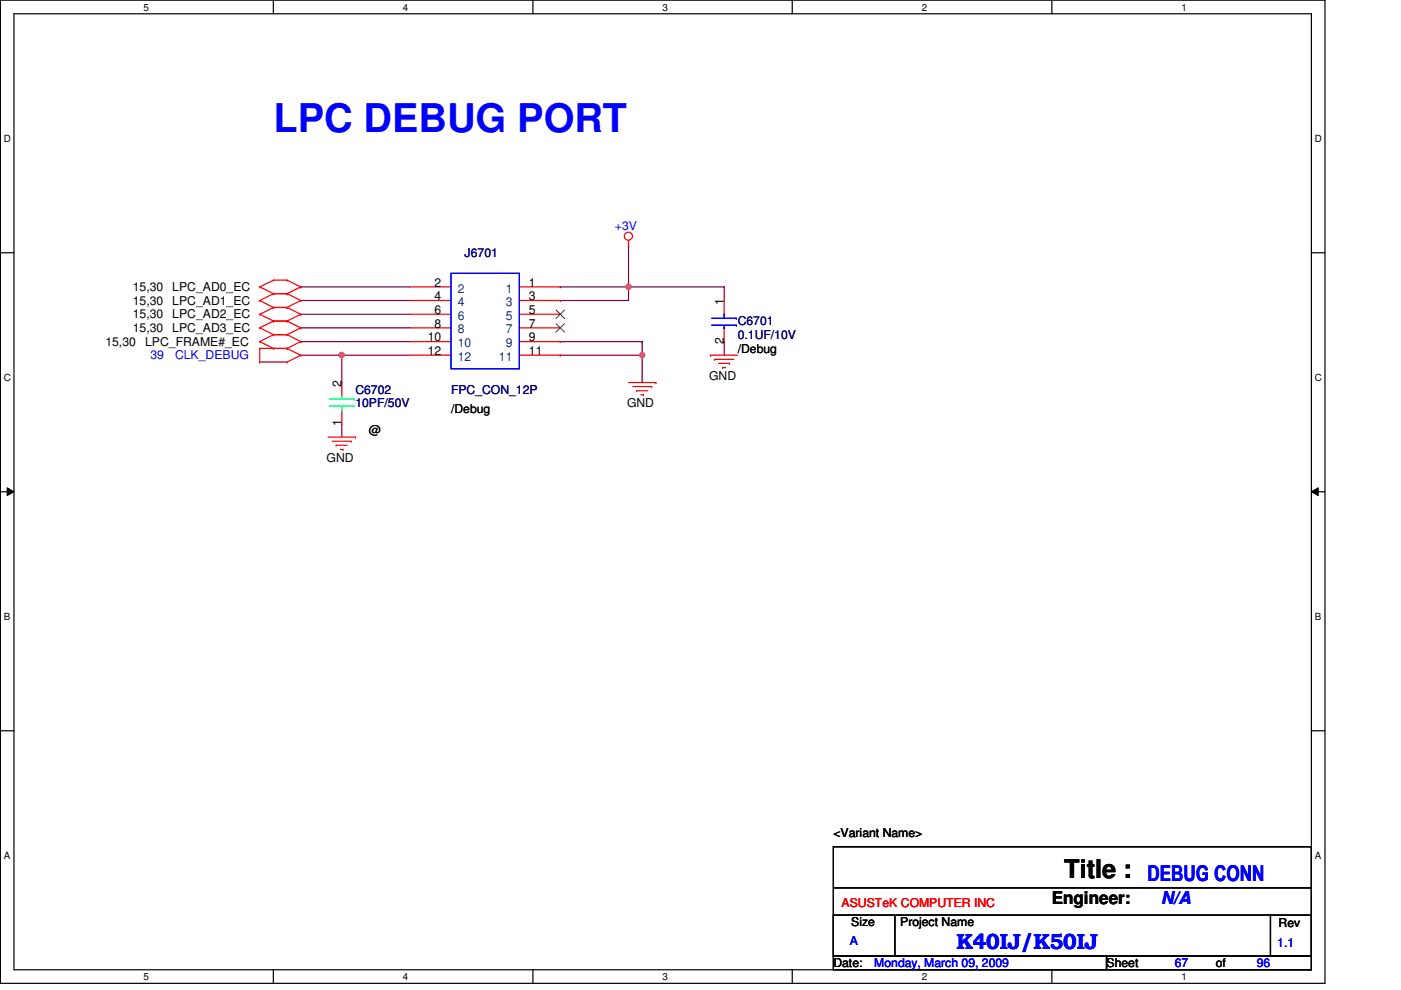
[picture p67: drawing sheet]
<svg xmlns="http://www.w3.org/2000/svg" width="297mm" height="210mm" viewBox="0 0 297 210" stroke-linecap="round" stroke-linejoin="round" font-family="sans-serif">
<defs><g id="words">
<text font-size="8.4" fill="#00f" x="58" y="28.1">LPC DEBUG PORT</text>
<text font-size="5.5" x="225.6" y="186.1">Title :</text>
<g font-size="4.6" fill="#00f">
<text x="243.3" y="186.8">DEBUG CONN</text>
<text x="202.8" y="201.3">K40IJ/K50IJ</text>
</g>
<text font-size="3.7" x="223" y="191.7">Engineer:</text>
<text font-size="3.7" fill="#00f" x="246.2" y="191.6">N/A</text>
<g font-size="2.6" fill="#00f">
<text x="130.4" y="48.7">+3V</text>
<text x="31.9" y="76.2">39</text>
<text x="37.1" y="76.2">CLK_DEBUG</text>
<text x="180.2" y="200.4">A</text>
<text x="270.8" y="200.7">1.1</text>
<text x="185.4" y="205.1">Monday, March 09, 2009</text>
<text x="249.1" y="205.1">67</text>
<text x="266.4" y="205.1">96</text>
</g>
<g font-size="2.6" fill="#000080">
<text x="98.5" y="54.5">J6701</text>
<text x="156.4" y="69">C6701</text>
<text x="156.4" y="71.8">0.1UF/10V</text>
<text x="75.3" y="83.4">C6702</text>
<text x="95.6" y="83.4">FPC_CON_12P</text>
<text x="75.3" y="86.3">10PF/50V</text>
</g>
<g font-size="2.6">
<text x="28.1" y="64.6">15,30</text>
<text x="28.1" y="61.7">15,30</text>
<text x="36.5" y="64.6">LPC_AD1_EC</text>
<text x="36.5" y="61.7">LPC_AD0_EC</text>
<text x="92.2" y="60.8">2</text>
<text x="92.2" y="63.7">4</text>
<text x="112.1" y="60.8">1</text>
<text x="112.1" y="63.7">3</text>
<text x="153.5" y="64.6" transform="rotate(-90 153.5 64.6)">1</text>
<text x="28.1" y="70.4">15,30</text>
<text x="28.1" y="67.5">15,30</text>
<text x="36.5" y="70.4">LPC_AD3_EC</text>
<text x="36.5" y="67.5">LPC_AD2_EC</text>
<text x="92.2" y="66.6">6</text>
<text x="92.2" y="69.5">8</text>
<text x="112.1" y="66.6">5</text>
<text x="112.1" y="69.5">7</text>
<text x="22.3" y="73.3">15,30</text>
<text x="30.8" y="73.3">LPC_FRAME#_EC</text>
<text x="90.7" y="72.4">10</text>
<text x="90.7" y="75.3">12</text>
<text x="112.1" y="72.4">9</text>
<text x="112.1" y="75.3">11</text>
<text x="153.5" y="73" transform="rotate(-90 153.5 73)">2</text>
<text x="156.4" y="74.8">/Debug</text>
<text x="72.4" y="82" transform="rotate(-90 72.4 82)">2</text>
<text x="150.4" y="80.5">GND</text>
<text x="95.6" y="87.5">/Debug</text>
<text x="133" y="86.3">GND</text>
<text x="72.4" y="90.4" transform="rotate(-90 72.4 90.4)">1</text>
<text x="78.2" y="92.1">@</text>
<text x="69.3" y="97.9">GND</text>
<text x="176.7" y="177.5">&lt;Variant Name&gt;</text>
<text x="180.5" y="196.3">Size</text>
<text x="190.9" y="196.3">Project Name</text>
<text x="271.1" y="196.6">Rev</text>
<text x="176.7" y="205.1">Date:</text>
<text x="234.6" y="205.1">Sheet</text>
<text x="257.8" y="205.1">of</text>
</g>
<g font-size="2.6" fill="#004080">
<text x="97.1" y="62">2</text>
<text x="97.1" y="64.9">4</text>
<text x="107.2" y="62">1</text>
<text x="107.2" y="64.9">3</text>
<text x="97.1" y="67.8">6</text>
<text x="97.1" y="70.7">8</text>
<text x="107.2" y="67.8">5</text>
<text x="107.2" y="70.7">7</text>
<text x="97.1" y="73.6">10</text>
<text x="97.1" y="76.5">12</text>
<text x="105.8" y="76.5">11</text>
<text x="107.2" y="73.6">9</text>
</g>
<text font-size="2.6" fill="#f00" x="178.4" y="192.3">ASUSTeK COMPUTER INC</text>
<g font-size="2.1">
<text x="30.4" y="2.2">5</text>
<text x="85.4" y="2.2">4</text>
<text x="140.5" y="2.2">3</text>
<text x="195.4" y="2.2">2</text>
<text x="250.5" y="2.2">1</text>
<text x=".8" y="30.1">D</text>
<text x="278.8" y="30.1">D</text>
<text x=".8" y="80.8">C</text>
<text x="278.8" y="80.8">C</text>
<text x=".8" y="131.5">B</text>
<text x="278.8" y="131.5">B</text>
<text x=".8" y="182.2">A</text>
<text x="278.8" y="182.2">A</text>
<text x="30.4" y="207.8">5</text>
<text x="85.4" y="207.8">4</text>
<text x="140.5" y="207.8">3</text>
<text x="195.4" y="207.8">2</text>
<text x="250.5" y="207.8">1</text>
</g>
</g></defs>
<path d="M.1 0h280.8v208.5h-280.8zM3 2.9h275v202.7h-275z" fill="none" stroke="#000" stroke-width=".25"/>
<g fill="#fff">
<path d="M30.4 .3h1.2v2.4h-1.2z"/>
<path d="M30.4 205.9h1.2v2.3h-1.2z"/>
</g>
<path d="M58 0v2.9M58 205.6v2.9" fill="none" stroke="#000" stroke-width=".25"/>
<g fill="#fff">
<path d="M85.4 .3h1.2v2.4h-1.2z"/>
<path d="M85.4 205.9h1.2v2.3h-1.2z"/>
</g>
<path d="M113 0v2.9M113 205.6v2.9" fill="none" stroke="#000" stroke-width=".25"/>
<g fill="#fff">
<path d="M140.5 .3h1.1v2.4h-1.1z"/>
<path d="M140.5 205.9h1.1v2.3h-1.1z"/>
</g>
<path d="M168 0v2.9M168 205.6v2.9" fill="none" stroke="#000" stroke-width=".25"/>
<g fill="#fff">
<path d="M195.4 .3h1.2v2.4h-1.2z"/>
<path d="M195.4 205.9h1.2v2.3h-1.2z"/>
</g>
<path d="M223 0v2.9M223 205.6v2.9" fill="none" stroke="#000" stroke-width=".25"/>
<g fill="#fff">
<path d="M250.5 .3h1.1v2.4h-1.1z"/>
<path d="M250.5 205.9h1.1v2.3h-1.1z"/>
<path d="M.8 28.2h1.5v2.4h-1.5z"/>
<path d="M278.8 28.2h1.4v2.4h-1.4z"/>
<path d="M.8 78.9h1.5v2.3h-1.5z"/>
<path d="M278.8 78.9h1.4v2.3h-1.4z"/>
</g>
<path d="M.1 53.6h2.9M278 53.6h2.9" fill="none" stroke="#000" stroke-width=".25"/>
<g fill="#fff">
<path d="M.8 129.6h1.4v2.3h-1.4z"/>
<path d="M278.8 129.6h1.3v2.3h-1.3z"/>
</g>
<path d="M.1 104.3h2.9M278 104.3h2.9" fill="none" stroke="#000" stroke-width=".25"/>
<path d="M1.5 103.4l1.5 .9-1.5 .8zM278 104.3l1.5-.9v1.7z" fill="#000"/>
<path d="M1.5 103.4l1.5 .9-1.5 .8zM278 104.3l1.5-.9v1.7z" fill="none" stroke="#000" stroke-width=".21"/>
<g fill="#fff">
<path d="M.8 180.3h1.4v2.3h-1.4z"/>
<path d="M278.8 180.3h1.3v2.3h-1.3z"/>
</g>
<path d="M.1 154.9h2.9M278 154.9h2.9" fill="none" stroke="#000" stroke-width=".25"/>
<path d="M72.5 75.3h.1M72.5 75.3v5.8M72.5 75.3h14.4M72.5 89.8h.1M72.5 89.8v2.9" fill="none" stroke="#800040" stroke-width=".25"/>
<circle cx="72.4" cy="75.3" r=".56" fill="#f0f"/>
<circle cx="72.4" cy="75.3" r=".56" fill="none" stroke="#f0f" stroke-width=".25"/>
<path d="M133.3 60.8h.1M133.3 60.8h20.2" fill="none" stroke="#800040" stroke-width=".25"/>
<circle cx="133.2" cy="60.8" r=".57" fill="#f0f"/>
<circle cx="133.2" cy="60.8" r=".57" fill="none" stroke="#f0f" stroke-width=".25"/>
<g fill="none" stroke="#800040" stroke-width=".25">
<path d="M63.8 60.8h.1M63.8 66.6h.1M63.8 69.5h.1M63.8 63.7h.1M63.8 75.3h.1M63.8 72.4h.1M63.8 63.7h23.1M63.8 60.8h23.1M63.8 66.6h23.1M63.8 69.5h23.1M63.8 75.3h8.7M63.8 72.4h23.1"/>
<path d="M118.8 63.7h.1M118.8 72.4h.1M118.8 75.3h.1M118.8 75.3h17.3M118.8 72.4h17.3M133.3 60.8h.1M133.3 60.8v2.9h-14.5M136.1 75.3h.1M136.1 75.3v5.8"/>
</g>
<circle cx="136.1" cy="75.3" r=".56" fill="#f0f"/>
<circle cx="136.1" cy="75.3" r=".56" fill="none" stroke="#f0f" stroke-width=".25"/>
<path d="M133.3 52.2h.1M133.3 52.2v8.6h-14.5M118.8 60.8h.1M136.1 72.4h.1M136.1 72.4v2.9M153.5 60.8h.1M153.5 72.4h.1M153.5 60.8v2.9M153.5 72.4v2.9" fill="none" stroke="#800040" stroke-width=".25"/>
<g fill="none" stroke="#f00" stroke-width=".25">
<path d="M58 59.4h.1M58 59.4h2.9M58 59.4l-2.9 1.4M60.9 59.4h.1M60.9 59.4l2.9 1.4M133.3 52.2h.1M133.3 51v1.2M55.1 76.8h.1M55.1 73.9h.1M55.1 63.7h.1M55.1 69.5h.1M55.1 66.6h.1"/>
<path d="M55.1 60.8h.1M55.1 72.4h.1M55.1 76.8h5.8M55.1 73.9v2.9M55.1 73.9h5.8M55.1 63.7l2.9 1.5M55.1 69.5l2.9 1.5M55.1 66.6l2.9 1.5M55.1 60.8l2.9 1.5M55.1 72.4l2.9 1.5M58 65.2h.1M58 62.3h.1"/>
<path d="M58 71h.1M58 68.1h.1M58 73.9h.1M58 65.2h2.9M58 62.3h2.9M58 62.3l-2.9 1.4M58 71h2.9M58 68.1h2.9M58 68.1l-2.9 1.4M58 65.2l-2.9 1.4M58 71l-2.9 1.4M60.9 76.8h.1"/>
<path d="M60.9 73.9h.1M60.9 65.2h.1M60.9 62.3h.1M60.9 71h.1M60.9 68.1h.1M60.9 73.9l2.9 1.4M60.9 62.3l2.9 1.4M60.9 68.1l2.9 1.4M60.9 65.2l2.9 1.4M60.9 71l2.9 1.4M63.8 75.3h.1M63.8 63.7h.1"/>
<path d="M63.8 69.5h.1M63.8 66.6h.1M63.8 60.8h.1M63.8 72.4h.1M63.8 75.3l-2.9 1.5M63.8 63.7l-2.9 1.5M63.8 69.5l-2.9 1.5M63.8 66.6l-2.9 1.5M63.8 60.8l-2.9 1.5M63.8 72.4l-2.9 1.5M86.9 75.3h8.7M86.9 60.8h8.7"/>
<path d="M86.9 63.7h8.7M86.9 66.6h8.7M86.9 69.5h8.7M86.9 72.4h8.7M110.1 75.3h8.7M110.1 60.8h8.7M110.1 63.7h8.7M110.1 66.6h8.7M110.1 69.5h8.7M110.1 72.4h8.7M150.6 75.3h.1M150.6 75.3h5.8"/>
<path d="M151.5 76.2h.1M151.5 76.2h4.1M152.4 77h2.3M153.2 77.9h.1M153.2 77.9h.6M153.5 63.7v2.9M153.5 69.5v2.9M154.7 77h.1M69.5 92.7h5.8M70.4 93.6h4.1M71.3 94.4h.1M71.3 94.4h2.3"/>
<path d="M72.2 95.3h.5M72.5 81.1v2.9M72.5 86.9v2.9M72.7 95.3h.1M74.5 93.6h.1M75.3 92.7h.1M133.3 81.1h5.8M134.2 82h4M135 82.8h.1M135 82.8h2.3M135.9 83.7h.5M136.4 83.7h.1"/>
<path d="M138.2 82h.1M139.1 81.1h.1"/>
<circle cx="133.2" cy="50.1" r=".86"/>
</g>
<path d="M176.7 179.5h101.3v23.2h-101.3zM176.7 194h13v8.7h-13zM176.7 188.3h101.3M190 194h79.4M269.4 194h8.6v8.7h-8.6zM269.4 194h.1M278 188.3h.1M176.7 202.7h57.9v2.9h-57.9zM234.6 202.7h43.4v2.9h-43.4z" fill="none" stroke="#000" stroke-width=".25"/>
<path d="M95.6 58h14.5v20.2h-14.5zM150.9 67.5h5.2M150.9 69h5.2M153.5 66.6h.1M153.5 69.5h.1M153.5 66.6v.9M153.5 69v.5M156.1 67.5h.1M156.1 69h.1" fill="none" stroke="#00f" stroke-width=".25"/>
<path d="M117.9 65.7l1.8 1.9M117.9 68.6l1.8 1.8M119.7 65.7l-1.8 1.9M119.7 68.6l-1.8 1.8" fill="none" stroke="#804000" stroke-width=".21"/>
<path d="M69.8 86h5.3M69.8 84.6h5.3M72.5 86.9h.1M72.5 84h.1M72.5 84v.6M72.5 86v.9M75.1 86h.1M75.1 84.6h.1" fill="none" stroke="#00ff80" stroke-width=".25"/>
<circle cx="72.4" cy="75.3" r=".56" fill="#f0f"/>
<circle cx="72.4" cy="75.3" r=".56" fill="none" stroke="#f0f" stroke-width=".25"/>
<circle cx="133.2" cy="60.8" r=".57" fill="#f0f"/>
<circle cx="133.2" cy="60.8" r=".57" fill="none" stroke="#f0f" stroke-width=".25"/>
<circle cx="136.1" cy="75.3" r=".56" fill="#f0f"/>
<circle cx="136.1" cy="75.3" r=".56" fill="none" stroke="#f0f" stroke-width=".25"/>
<use href="#words"/>
</svg>
